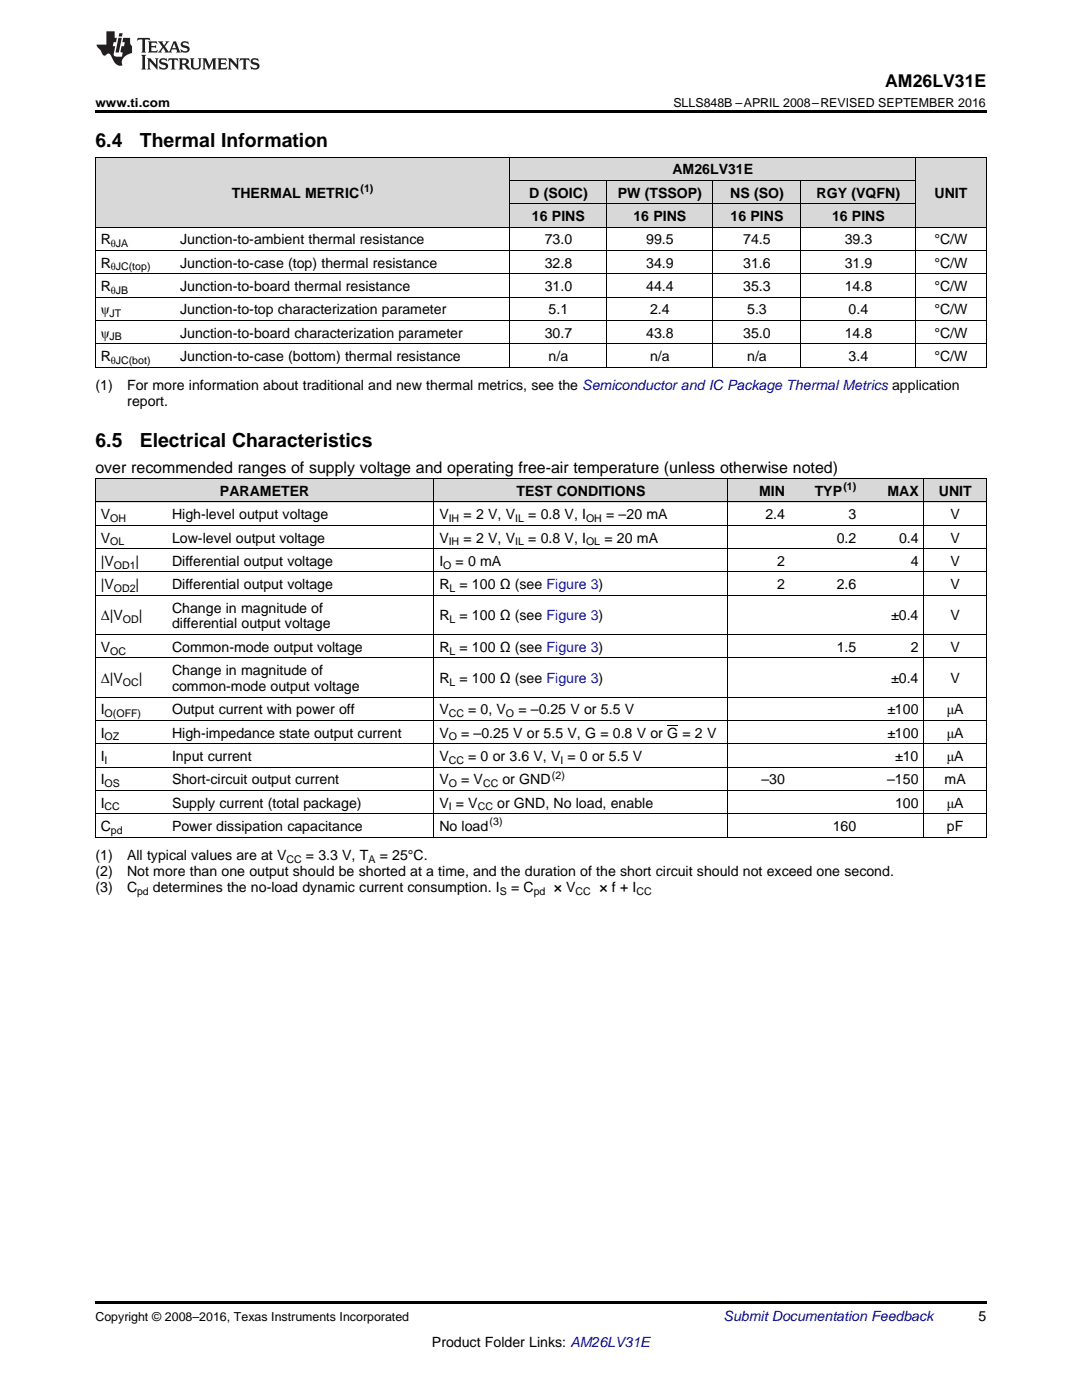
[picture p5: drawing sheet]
<svg xmlns="http://www.w3.org/2000/svg" width="216mm" height="279mm" viewBox="0 0 216 279" stroke-linecap="round" stroke-linejoin="round" font-family="sans-serif">
<defs><g id="words">
<g font-size="3.9">
<text x="19" y="29.3">6.4</text>
<text x="27.9" y="29.3">Thermal Information</text>
<text x="19" y="89.1">6.5</text>
<text x="27.9" y="89.1">Electrical Characteristics</text>
</g>
<text font-size="3.5" x="176.6" y="17.3">AM26LV31E</text>
<text font-size="3.2" x="19" y="94.3">over recommended ranges of supply voltage and operating free-air temperature (unless otherwise noted)</text>
<g font-size="2.8">
<text x="134.2" y="34.8">AM26LV31E</text>
<text x="46.2" y="39.4">THERMAL METRIC</text>
<text x="105.6" y="39.4">D (SOIC)</text>
<text x="123.3" y="39.4">PW (TSSOP)</text>
<text x="145.7" y="39.4">NS (SO)</text>
<text x="162.9" y="39.4">RGY (VQFN)</text>
<text x="186.5" y="39.4">UNIT</text>
<text x="106.2" y="44.1">16 PINS</text>
<text x="126.4" y="44.1">16 PINS</text>
<text x="145.8" y="44.1">16 PINS</text>
<text x="166" y="44.1">16 PINS</text>
<text x="20.1" y="48.8">R</text>
<text x="20.1" y="53.4">R</text>
<text x="35.9" y="48.8">Junction-to-ambient thermal resistance</text>
<text x="35.9" y="53.4">Junction-to-case (top) thermal resistance</text>
<text x="108.7" y="48.8">73.0</text>
<text x="108.7" y="53.4">32.8</text>
<text x="128.9" y="48.8">99.5</text>
<text x="128.9" y="53.4">34.9</text>
<text x="148.3" y="48.8">74.5</text>
<text x="148.3" y="53.4">31.6</text>
<text x="168.6" y="48.8">39.3</text>
<text x="168.6" y="53.4">31.9</text>
<text x="186.4" y="48.8">°C/W</text>
<text x="186.4" y="53.4">°C/W</text>
<text x="20.1" y="58.1">R</text>
<text x="35.9" y="58.1">Junction-to-board thermal resistance</text>
<text x="108.7" y="58.1">31.0</text>
<text x="128.9" y="58.1">44.4</text>
<text x="148.3" y="58.1">35.3</text>
<text x="168.6" y="58.1">14.8</text>
<text x="186.4" y="58.1">°C/W</text>
<text x="20.1" y="62.7">ψ</text>
<text x="35.9" y="62.7">Junction-to-top characterization parameter</text>
<text x="109.5" y="62.7">5.1</text>
<text x="129.7" y="62.7">2.4</text>
<text x="149.1" y="62.7">5.3</text>
<text x="169.3" y="62.7">0.4</text>
<text x="186.4" y="62.7">°C/W</text>
<text x="20.1" y="67.4">ψ</text>
<text x="35.9" y="67.4">Junction-to-board characterization parameter</text>
<text x="108.7" y="67.4">30.7</text>
<text x="128.9" y="67.4">43.8</text>
<text x="148.3" y="67.4">35.0</text>
<text x="168.6" y="67.4">14.8</text>
<text x="186.4" y="67.4">°C/W</text>
<text x="19" y="77.9">(1)</text>
<text x="20.1" y="72">R</text>
<text x="25.4" y="77.9">For more information about traditional and new thermal metrics, see the Semiconductor and IC Package Thermal Metrics application</text>
<text x="35.9" y="72">Junction-to-case (bottom) thermal resistance</text>
<text x="109.5" y="72">n/a</text>
<text x="129.7" y="72">n/a</text>
<text x="149.1" y="72">n/a</text>
<text x="169.3" y="72">3.4</text>
<text x="186.4" y="72">°C/W</text>
<text x="25.4" y="81.1">report.</text>
<text x="43.9" y="99">PARAMETER</text>
<text x="103" y="99">TEST CONDITIONS</text>
<text x="151.5" y="99">MIN</text>
<text x="162.6" y="99">TYP</text>
<text x="177.1" y="99">MAX</text>
<text x="187.3" y="99">UNIT</text>
<text x="20.1" y="103.6">V</text>
<text x="34.3" y="103.6">High-level output voltage</text>
<text x="87.7" y="103.6">V</text>
<text x="92.5" y="103.6">= 2 V, V</text>
<text x="105.4" y="103.6">= 0.8 V, I</text>
<text x="121" y="103.6">= –20 mA</text>
<text x="152.7" y="103.6">2.4</text>
<text x="169.3" y="103.6">3</text>
<text x="189.7" y="103.6">V</text>
<text x="20.1" y="108.3">V</text>
<text x="20.1" y="112.9">|V</text>
<text x="27.1" y="112.9">|</text>
<text x="34.3" y="108.3">Low-level output voltage</text>
<text x="34.3" y="112.9">Differential output voltage</text>
<text x="87.7" y="108.3">V</text>
<text x="87.7" y="112.9">I</text>
<text x="90.9" y="112.9">= 0 mA</text>
<text x="92.5" y="108.3">= 2 V, V</text>
<text x="105.4" y="108.3">= 0.8 V, I</text>
<text x="120.6" y="108.3">= 20 mA</text>
<text x="155.1" y="112.9">2</text>
<text x="167" y="108.3">0.2</text>
<text x="179.4" y="108.3">0.4</text>
<text x="181.8" y="112.9">4</text>
<text x="189.7" y="108.3">V</text>
<text x="189.7" y="112.9">V</text>
<text x="20.1" y="117.6">|V</text>
<text x="27.1" y="117.6">|</text>
<text x="34.3" y="117.6">Differential output voltage</text>
<text x="87.7" y="117.6">R</text>
<text x="91.7" y="117.6">= 100 Ω (see Figure 3)</text>
<text x="155.1" y="117.6">2</text>
<text x="167" y="117.6">2.6</text>
<text x="189.7" y="117.6">V</text>
<text x="20.1" y="123.8">Δ|V</text>
<text x="27.7" y="123.8">|</text>
<text x="34.3" y="122.2">Change in magnitude of</text>
<text x="34.3" y="125.4">differential output voltage</text>
<text x="87.7" y="123.8">R</text>
<text x="91.7" y="123.8">= 100 Ω (see Figure 3)</text>
<text x="177.8" y="123.8">±0.4</text>
<text x="189.7" y="123.8">V</text>
<text x="20.1" y="130.1">V</text>
<text x="34.3" y="130.1">Common-mode output voltage</text>
<text x="87.7" y="130.1">R</text>
<text x="91.7" y="130.1">= 100 Ω (see Figure 3)</text>
<text x="167" y="130.1">1.5</text>
<text x="181.8" y="130.1">2</text>
<text x="189.7" y="130.1">V</text>
<text x="20.1" y="136.3">Δ|V</text>
<text x="27.7" y="136.3">|</text>
<text x="34.3" y="134.7">Change in magnitude of</text>
<text x="34.3" y="137.9">common-mode output voltage</text>
<text x="87.7" y="136.3">R</text>
<text x="91.7" y="136.3">= 100 Ω (see Figure 3)</text>
<text x="177.8" y="136.3">±0.4</text>
<text x="189.7" y="136.3">V</text>
<text x="20.1" y="142.6">I</text>
<text x="34.3" y="142.6">Output current with power off</text>
<text x="87.7" y="142.6">V</text>
<text x="93.4" y="142.6">= 0, V</text>
<text x="103.4" y="142.6">= –0.25 V or 5.5 V</text>
<text x="177.1" y="142.6">±100</text>
<text x="188.9" y="142.6">μA</text>
<text x="20.1" y="147.2">I</text>
<text x="34.3" y="147.2">High-impedance state output current</text>
<text x="87.7" y="147.2">V</text>
<text x="92" y="147.2">= –0.25 V or 5.5 V, G = 0.8 V or G = 2 V</text>
<text x="177.1" y="147.2">±100</text>
<text x="188.9" y="147.2">μA</text>
<text x="20.1" y="151.9">I</text>
<text x="34.3" y="151.9">Input current</text>
<text x="87.7" y="151.9">V</text>
<text x="93.4" y="151.9">= 0 or 3.6 V, V = 0 or 5.5 V</text>
<text x="178.6" y="151.9">±10</text>
<text x="188.9" y="151.9">μA</text>
<text x="20.1" y="156.5">I</text>
<text x="20.1" y="161.2">I</text>
<text x="34.3" y="156.5">Short-circuit output current</text>
<text x="34.3" y="161.2">Supply current (total package)</text>
<text x="87.7" y="156.5">V</text>
<text x="87.7" y="161.2">V = V</text>
<text x="92" y="156.5">= V</text>
<text x="99.2" y="161.2">or GND, No load, enable</text>
<text x="100.3" y="156.5">or GND</text>
<text x="151.9" y="156.5">–30</text>
<text x="177" y="156.5">–150</text>
<text x="178.6" y="161.2">100</text>
<text x="188.5" y="156.5">mA</text>
<text x="188.9" y="161.2">μA</text>
<text x="20.1" y="165.8">C</text>
<text x="34.3" y="165.8">Power dissipation capacitance</text>
<text x="87.7" y="165.8">No load</text>
<text x="166.2" y="165.8">160</text>
<text x="188.9" y="165.8">pF</text>
<text x="19" y="171.7">(1)</text>
<text x="25.4" y="171.7">All typical values are at V</text>
<text x="61" y="171.7">= 3.3 V, T</text>
<text x="75.8" y="171.7">= 25°C.</text>
<text x="19" y="174.9">(2)</text>
<text x="19" y="178">(3)</text>
<text x="25.4" y="174.9">Not more than one output should be shorted at a time, and the duration of the short circuit should not exceed one second.</text>
<text x="25.4" y="178">C</text>
<text x="30.5" y="178">determines the no-load dynamic current consumption. I</text>
<text x="102" y="178">= C</text>
<text x="110.5" y="178">× V</text>
<text x="119.6" y="178">× f + I</text>
<text x="195.3" y="263.6">5</text>
<text x="86.2" y="268.9">Product Folder Links: AM26LV31E</text>
</g>
<text font-size="2.8" fill="#0000c8" x="144.4" y="263.6">Submit Documentation Feedback</text>
<g font-size="2.5">
<text x="19" y="21.4">www.ti.com</text>
<text x="134.4" y="21.4">SLLS848B –APRIL 2008–REVISED SEPTEMBER 2016</text>
<text x="19" y="263.6">Copyright © 2008–2016, Texas Instruments Incorporated</text>
</g>
<g font-size="2.1">
<text x="71.9" y="38.3">(1)</text>
<text x="22.1" y="49.3">θJA</text>
<text x="22.1" y="54">θJC(top)</text>
<text x="22.1" y="58.6">θJB</text>
<text x="21.9" y="63.3">JT</text>
<text x="21.9" y="67.9">JB</text>
<text x="22.1" y="72.6">θJC(bot)</text>
<text x="168.3" y="97.8">(1)</text>
<text x="22" y="104.2">OH</text>
<text x="89.5" y="104.2">IH</text>
<text x="102.8" y="104.2">IL</text>
<text x="116.9" y="104.2">OH</text>
<text x="22" y="108.8">OL</text>
<text x="22.7" y="113.5">OD1</text>
<text x="88.4" y="113.5">O</text>
<text x="89.5" y="108.8">IH</text>
<text x="102.8" y="108.8">IL</text>
<text x="116.9" y="108.8">OL</text>
<text x="22.7" y="118.1">OD2</text>
<text x="89.7" y="118.1">L</text>
<text x="24.5" y="124.4">OD</text>
<text x="89.7" y="124.4">L</text>
<text x="22" y="130.6">OC</text>
<text x="89.7" y="130.6">L</text>
<text x="24.5" y="136.9">OC</text>
<text x="89.7" y="136.9">L</text>
<text x="20.9" y="143.1">O(OFF)</text>
<text x="89.5" y="143.1">CC</text>
<text x="101" y="143.1">O</text>
<text x="20.9" y="147.8">OZ</text>
<text x="89.5" y="147.8">O</text>
<text x="20.9" y="152.4">I</text>
<text x="89.5" y="152.4">CC</text>
<text x="110.1" y="155.4">(2)</text>
<text x="111.8" y="152.4">I</text>
<text x="20.9" y="157.1">OS</text>
<text x="20.9" y="161.7">CC</text>
<text x="89.5" y="157.1">O</text>
<text x="89.5" y="161.7">I</text>
<text x="95.3" y="161.7">CC</text>
<text x="96.4" y="157.1">CC</text>
<text x="22.1" y="166.4">pd</text>
<text x="97.7" y="164.7">(3)</text>
<text x="57.1" y="172.3">CC</text>
<text x="73.5" y="172.3">A</text>
<text x="27.3" y="178.6">pd</text>
<text x="99.7" y="178.6">S</text>
<text x="106.5" y="178.6">pd</text>
<text x="114.9" y="178.6">CC</text>
<text x="127" y="178.6">CC</text>
</g>
</g></defs>
<g fill="#d8d8d8">
<path d="M19 95.6h14.3v4.6h-14.3z"/>
<path d="M33.3 95.6h53.3v4.6h-53.3z"/>
<path d="M86.6 95.6h58.7v4.6h-58.7z"/>
<path d="M145.3 95.6h12.4v4.6h-12.4z"/>
<path d="M157.7 95.6h14.2v4.6h-14.2z"/>
<path d="M171.9 95.6h12.5v4.6h-12.5z"/>
<path d="M184.4 95.6h12.4v4.6h-12.4z"/>
<path d="M19 31.4h15.9v14h-15.9z"/>
<path d="M34.9 31.4h66.9v14h-66.9z"/>
<path d="M182.7 31.4h14.1v14h-14.1z"/>
<path d="M101.8 40.7h19.3v4.7h-19.3z"/>
<path d="M121.1 40.7h21.2v4.7h-21.2z"/>
<path d="M142.3 40.7h17.6v4.7h-17.6z"/>
<path d="M159.9 40.7h22.8v4.7h-22.8z"/>
<path d="M101.8 36.1h19.3v4.6h-19.3z"/>
<path d="M121.1 36.1h21.2v4.6h-21.2z"/>
<path d="M142.3 36.1h17.6v4.6h-17.6z"/>
<path d="M159.9 36.1h22.8v4.6h-22.8z"/>
<path d="M101.8 31.4h19.3v4.7h-19.3z"/>
<path d="M121.1 31.4h21.2v4.7h-21.2z"/>
<path d="M142.3 31.4h17.6v4.7h-17.6z"/>
<path d="M159.9 31.4h22.8v4.7h-22.8z"/>
</g>
<g fill="#000">
<path d="M19 22h177.8v.5h-177.8zM19 73.3h.2zM101.7 73.3h.1zM121 73.3h.1zM142.2 73.3h.1zM159.8 73.3h.1zM182.6 73.3h.1zM196.7 73.3h.1zM19 167.1h.2zM86.5 167.1h.1zM157.6 167.1h.1zM171.8 167.1h.1z"/>
<path d="M184.3 167.1h.1zM196.7 167.1h.1zM19 259.7h177.8v.5h-177.8z"/>
</g>
<g fill="none" stroke="#000" stroke-width=".2">
<path d="M19 31.3h177.8M19.1 31.4v41.9M101.7 31.4v41.9M101.8 36h80.9M121.1 36v37.3M142.2 36v37.3M159.8 36v37.3M182.7 31.4v41.9M196.8 31.4v41.9M19 59.3h177.8M19 54.6h177.8M19 50h177.8"/>
<path d="M19 45.3h177.8M101.8 40.7h80.9M19 73.3h177.8M19 68.6h177.8M19 63.9h177.8M19 95.5h177.8v71.6M19.1 95.5v71.6M86.6 95.5v71.6M145.2 95.5v71.6M184.3 95.5v71.6M19 118.8h177.8M19 114.1h177.8"/>
<path d="M19 109.5h177.8M19 104.8h177.8M19 100.2h177.8M19 139.1h177.8M19 131.3h177.8M19 126.6h177.8M19 157.7h177.8M19 153.1h177.8M19 148.4h177.8M19 143.8h177.8M19 167.1h177.8M19 162.4h177.8"/>
</g>
<g fill="#231f20">
<path d="M27.5 7.6l-.1 .5 .4-.2h.6v.1v2.1l-.2 .4h1l-.3-.4v-2.1l.1-.1h.5l.5 .2-.2-.5zM29.5 8.3l.2 .3v1.5l-.2 .4h1.8l.2-.6a1.04 1.04 0 0 1-1.3 .2v-.7h.6l.3 .2v-.6l-.3 .2h-.6v-.6l.8-.1 .4 .3-.2-.5zM31.5 8.3l.9 1.1-.9 1.1h.8l-.2-.2 .5-.7 .4 .7-.2 .2h1.5l-.1-.2 .1-.4h.9l.1 .4-.2 .2h1l-.3-.3-.7-1.9h-.5l-.9 2-.8-1 .9-1h-.8l.1 .3-.3 .5-.4-.6 .2-.2zM34.7 8.6l.4 1h-.7zM36.3 8.4a.63 .63 0 0 0-.2 .7 .63 .63 0 0 0 .6 .4l.6 .2 .1 .2a.75 .75 0 0 1-.7 .4 .75 .75 0 0 1-.6-.5l.1 .7 .1-.1a1.11 1.11 0 0 0 1.5-.6 1.13 1.13 0 0 0-1.2-.8l-.1-.4a1.04 1.04 0 0 1 1.2 .2l-.2-.5-.1 .1-.5-.2zM28.2 10.9l.2 .4v2.2l-.2 .4h1l-.3-.4v-2.2l.3-.4zM29.3 11.6l.3 .4v1.5l-.3 .4h.8l-.2-.4v-1.3l1.5 1.7v-1.9l.2-.4h-.7l.2 .4v.9l-1.1-1.3zM32 11.8a.62 .62 0 0 0-.2 .7 .62 .62 0 0 0 .6 .4l.6 .1 .1 .3a.76 .76 0 0 1-.7 .3 .76 .76 0 0 1-.6-.4l.1 .7 .1-.1a1.11 1.11 0 0 0 1.5-.6 1.13 1.13 0 0 0-1.2-.8l-.1-.4a1.04 1.04 0 0 1 1.2 .2l-.2-.6-.1 .1-.5-.1zM33.7 11.6l-.2 .6a.61 .61 0 0 1 .8-.3v1.6l-.2 .4h.9l-.2-.4v-1.6a.63 .63 0 0 1 .8 .3l-.2-.6zM35.6 11.6l.3 .4v1.5l-.3 .4h1l-.2-.2v-.8l.5 .2a.76 .76 0 0 0 1.2 .7l-1-1a.58 .58 0 0 0 .6-.5 .58 .58 0 0 0-.5-.6zM36.4 11.9h.1a.45 .45 0 0 1 .5 .1 .45 .45 0 0 1 .1 .5l-.7 .2zM37.9 11.6l.2 .2a2.17 2.17 0 0 0 .3 1.9 .99 .99 0 0 0 1.6-.6v-1.1l.2-.4h-.7l.2 .2a1.92 1.92 0 0 1-.2 1.8 .6 .6 0 0 1-.9-.5v-1.1l.2-.4zM40.4 11.6l.2 .4v1.5l-.2 .4h.7l-.2-.4v-1.4l.8 1.8 .8-1.8v1.4l-.2 .4h.9l-.2-.4v-1.5l.2-.4h-.8l-.6 1.5-.6-1.5zM43.4 11.6l.2 .4v1.5l-.2 .4h1.8l.2-.6a1.04 1.04 0 0 1-1.3 .1v-.6h.5l.4 .2v-.6l-.4 .2h-.5v-.7h.8l.3 .3-.1-.6zM45.5 11.6l.2 .4v1.5l-.2 .4h.7l-.2-.4v-1.3l1.5 1.7v-1.9l.2-.4h-.7l.2 .4v.9l-1.1-1.3zM47.9 11.6l-.1 .6a.61 .61 0 0 1 .8-.3v1.6l-.3 .4h1l-.3-.4 .1-1.6a.63 .63 0 0 1 .7 .3l-.1-.6zM50.2 11.8a.62 .62 0 0 0-.2 .7 .62 .62 0 0 0 .6 .4l.6 .1 .2 .3a.76 .76 0 0 1-.8 .3 .76 .76 0 0 1-.6-.4l.1 .7 .2-.1a1.11 1.11 0 0 0 1.5-.6 1.13 1.13 0 0 0-1.3-.8l-.1-.4a1.04 1.04 0 0 1 1.2 .2l-.1-.6-.2 .1-.5-.1z"/>
<path d="M21.2 6.3v2.6h-1.9l.1 .4 .7 .9a.91 .91 0 0 0 1 .8 .56 .56 0 0 1 .5-.3 .56 .56 0 0 1 .5 .3l.4 .8a1.53 1.53 0 0 0 1.9 1.2 1.54 1.54 0 0 1 1-2.1l.9-.3v-1.4a1.52 1.52 0 0 1-.3-1.6h-1.4l-.2 .8h.5l-.2 .8h-.4l-.2 1v.2l.4 .1-.2 .8a1.93 1.93 0 0 1-1.6-.3l.3-1.8h-.5l.2-.8h.4l.2-.8h-.4v-1.3zM23.6 7.6l-.6 2.9h.7l.6-2.9zM23.8 6.6l-.1 .7h.6l.2-.7z"/>
</g>
<path d="M133.1 144.7h2.2" fill="none" stroke="#000" stroke-width=".2"/>
<use href="#words"/>
</svg>
